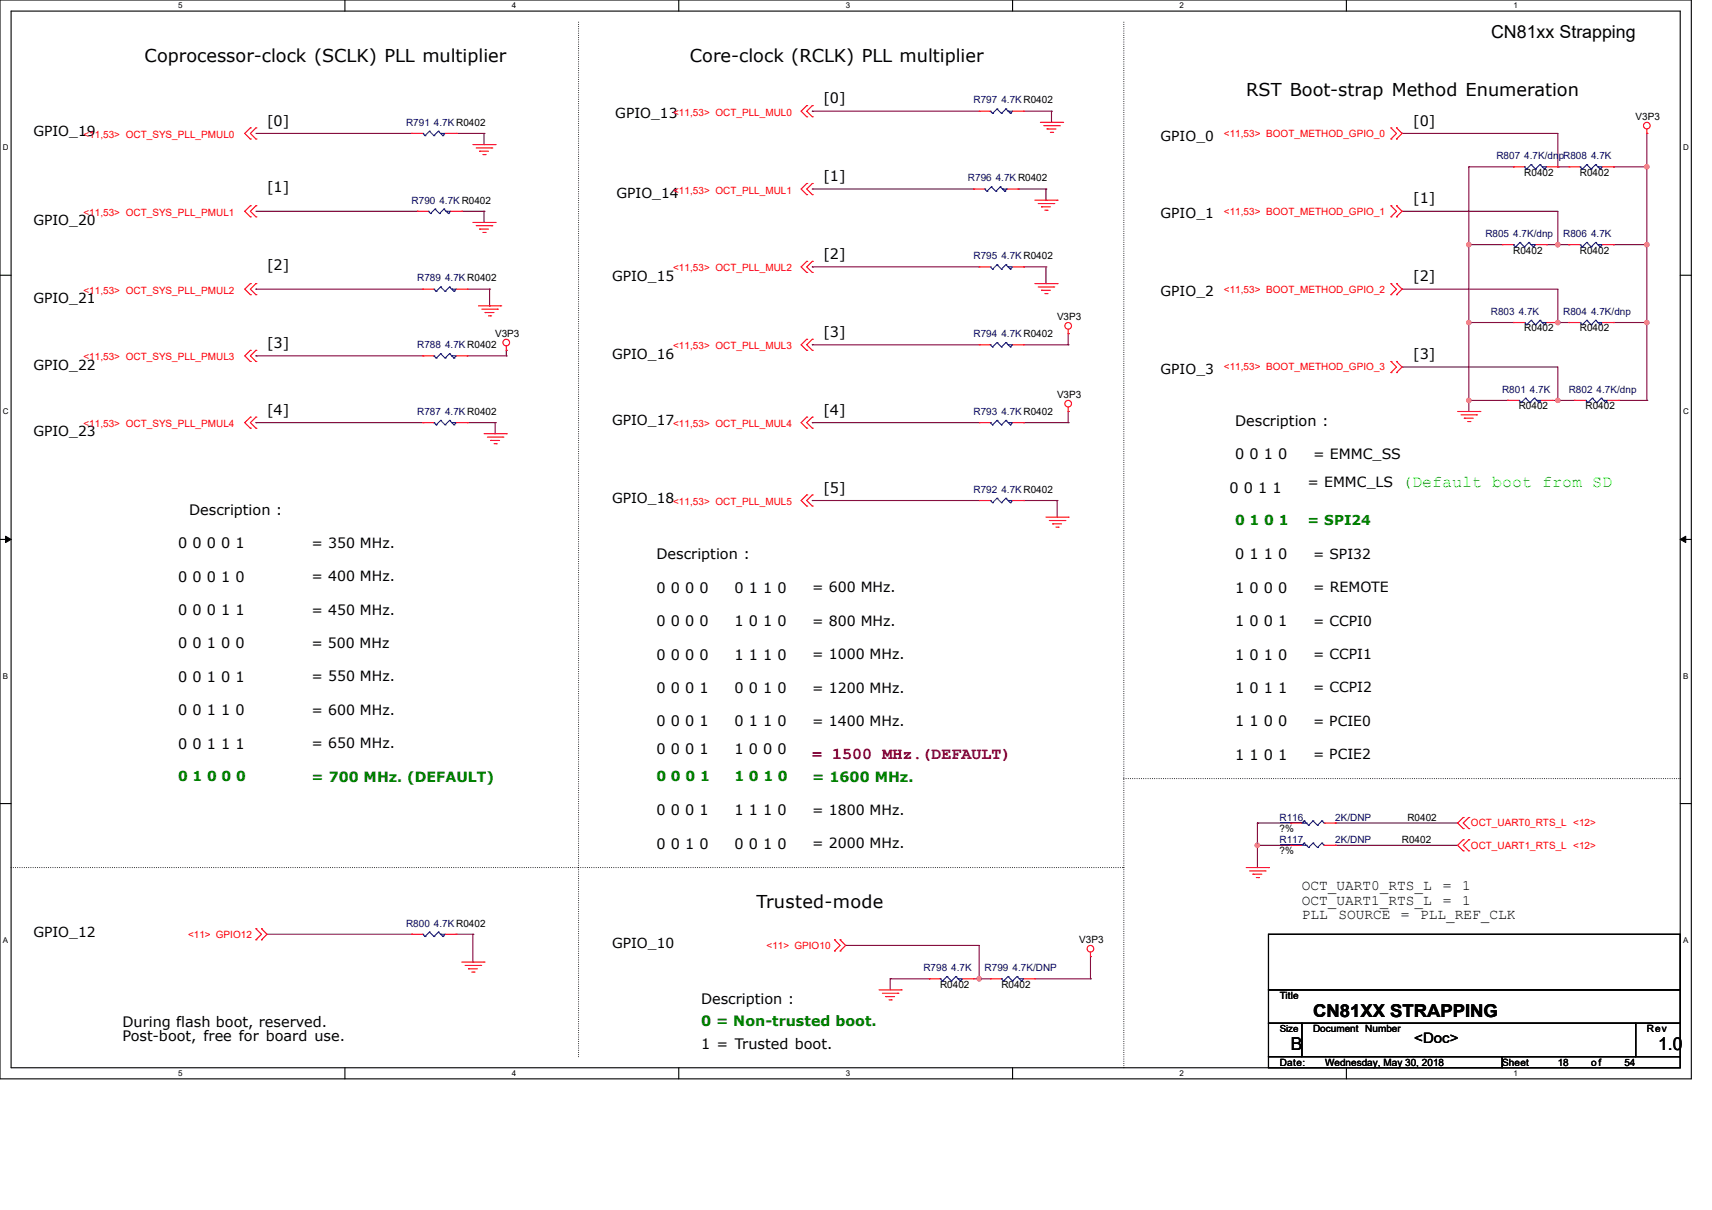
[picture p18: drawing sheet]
<svg xmlns="http://www.w3.org/2000/svg" width="297mm" height="210mm" viewBox="0 0 297 210" stroke-linecap="round" stroke-linejoin="round" font-family="sans-serif">
<defs><g id="words">
<g font-size="3.1">
<text x="25.1" y="10.8">Coprocessor-clock (SCLK) PLL multiplier</text>
<text x="119.7" y="10.8">Core-clock (RCLK) PLL multiplier</text>
<text x="258.7" y="6.6">CN81xx Strapping</text>
<text x="216.2" y="16.6">RST Boot-strap Method Enumeration</text>
<text x="131.3" y="157.5">Trusted-mode</text>
<text x="227.8" y="176.5">CN81XX STRAPPING</text>
<text x="223.9" y="182.3">B</text>
<text x="287.6" y="182.3">1.0</text>
</g>
<text font-size="2.9" fill="#0f0" x="243.2" y="84.4">(Default boot from SD</text>
<text font-size="2.9" fill="#800000" x="140.9" y="131.7">= 1500 MHz.(DEFAULT)</text>
<g font-size="2.5">
<text x="142.8" y="17.9">[0]</text>
<text x="46.3" y="21.8">[0]</text>
<text x="245.2" y="21.8">[0]</text>
<text x="46.3" y="33.4">[1]</text>
<text x="142.8" y="31.5">[1]</text>
<text x="245.2" y="35.3">[1]</text>
<text x="46.3" y="46.9">[2]</text>
<text x="142.8" y="45">[2]</text>
<text x="245.2" y="48.8">[2]</text>
<text x="142.8" y="58.5">[3]</text>
<text x="46.3" y="60.4">[3]</text>
<text x="245.2" y="62.3">[3]</text>
<text x="46.3" y="72">[4]</text>
<text x="142.8" y="72">[4]</text>
<text x="214.3" y="73.9">Description :</text>
<text x="214.3" y="79.7">0 0 1 0</text>
<text x="227.8" y="79.7">= EMMC_SS</text>
<text x="32.8" y="89.4">Description :</text>
<text x="142.8" y="85.5">[5]</text>
<text x="213.3" y="85.5">0 0 1 1</text>
<text x="30.9" y="95.2">0 0 0 0 1</text>
<text x="30.9" y="101">0 0 0 1 0</text>
<text x="113.9" y="97.1">Description :</text>
<text x="214.3" y="97.1">0 1 1 0</text>
<text x="30.9" y="106.7">0 0 0 1 1</text>
<text x="113.9" y="102.9">0 0 0 0</text>
<text x="127.4" y="102.9">0 1 1 0</text>
<text x="214.3" y="102.9">1 0 0 0</text>
<text x="30.9" y="112.5">0 0 1 0 0</text>
<text x="113.9" y="108.7">0 0 0 0</text>
<text x="127.4" y="108.7">1 0 1 0</text>
<text x="214.3" y="108.7">1 0 0 1</text>
<text x="30.9" y="118.3">0 0 1 0 1</text>
<text x="113.9" y="114.5">0 0 0 0</text>
<text x="127.4" y="114.5">1 1 1 0</text>
<text x="214.3" y="114.5">1 0 1 0</text>
<text x="30.9" y="124.1">0 0 1 1 0</text>
<text x="113.9" y="120.3">0 0 0 1</text>
<text x="127.4" y="120.3">0 0 1 0</text>
<text x="214.3" y="120.3">1 0 1 1</text>
<text x="30.9" y="129.9">0 0 1 1 1</text>
<text x="113.9" y="126">0 0 0 1</text>
<text x="113.9" y="130.9">0 0 0 1</text>
<text x="127.4" y="126">0 1 1 0</text>
<text x="127.4" y="130.9">1 0 0 0</text>
<text x="214.3" y="126">1 1 0 0</text>
<text x="214.3" y="131.8">1 1 0 1</text>
<text x="113.9" y="141.5">0 0 0 1</text>
<text x="127.4" y="141.5">1 1 1 0</text>
<text x="113.9" y="147.3">0 0 1 0</text>
<text x="127.4" y="147.3">0 0 1 0</text>
<text x="225.9" y="154.5">OCT_UART0_RTS_L</text>
<text x="250.3" y="154.5">=</text>
<text x="253.7" y="154.5">1</text>
<text x="225.9" y="157">OCT_UART1_RTS_L</text>
<text x="225.9" y="159.5">PLL</text>
<text x="232.2" y="159.5">SOURCE</text>
<text x="243" y="159.5">=</text>
<text x="246.4" y="159.5">PLL_REF_CLK</text>
<text x="250.3" y="157">=</text>
<text x="253.7" y="157">1</text>
<text x="21.2" y="178.2">During flash boot, reserved.</text>
<text x="121.6" y="174.3">Description :</text>
<text x="21.2" y="180.7">Post-boot, free for board use.</text>
<text x="121.6" y="182">1 = Trusted boot.</text>
<text x="245.3" y="181">&lt;Doc&gt;</text>
</g>
<g font-size="2.5" fill="#008000">
<text x="140.9" y="135.6">= 1600 MHz.</text>
<text x="121.6" y="178.1">0 = Non-trusted boot.</text>
</g>
<g font-size="2.4">
<text x="5.8" y="23.6">GPIO_19</text>
<text x="106.7" y="20.5">GPIO_13</text>
<text x="201.3" y="24.4">GPIO_0</text>
<text x="106.9" y="34.4">GPIO_14</text>
<text x="5.8" y="39.1">GPIO_20</text>
<text x="201.3" y="37.9">GPIO_1</text>
<text x="5.8" y="52.6">GPIO_21</text>
<text x="106.2" y="48.7">GPIO_15</text>
<text x="201.3" y="51.4">GPIO_2</text>
<text x="5.8" y="64.2">GPIO_22</text>
<text x="106.2" y="62.2">GPIO_16</text>
<text x="201.3" y="64.9">GPIO_3</text>
<text x="5.8" y="75.8">GPIO_23</text>
<text x="106.2" y="73.8">GPIO_17</text>
<text x="106.2" y="87.3">GPIO_18</text>
<text x="226.8" y="84.5">= EMMC_LS</text>
<text x="54" y="95.1">= 350 MHz.</text>
<text x="54" y="100.9">= 400 MHz.</text>
<text x="227.8" y="97">= SPI32</text>
<text x="54" y="106.7">= 450 MHz.</text>
<text x="140.9" y="102.8">= 600 MHz.</text>
<text x="227.8" y="102.8">= REMOTE</text>
<text x="54.1" y="112.5">= 500 MHz</text>
<text x="140.9" y="108.6">= 800 MHz.</text>
<text x="227.8" y="108.6">= CCPI0</text>
<text x="54" y="118.3">= 550 MHz.</text>
<text x="140.9" y="114.4">= 1000 MHz.</text>
<text x="227.8" y="114.4">= CCPI1</text>
<text x="54" y="124.1">= 600 MHz.</text>
<text x="140.9" y="126">= 1400 MHz.</text>
<text x="140.9" y="120.2">= 1200 MHz.</text>
<text x="227.8" y="120.2">= CCPI2</text>
<text x="227.8" y="126">= PCIE0</text>
<text x="54" y="129.8">= 650 MHz.</text>
<text x="227.8" y="131.8">= PCIE2</text>
<text x="140.9" y="141.4">= 1800 MHz.</text>
<text x="140.9" y="147.2">= 2000 MHz.</text>
<text x="5.8" y="162.6">GPIO_12</text>
<text x="106.2" y="164.5">GPIO_10</text>
</g>
<g font-size="2.4" fill="#008000">
<text x="214.3" y="91.2">0 1 0 1</text>
<text x="226.8" y="91.2">= SPI24</text>
<text x="30.9" y="135.6">0 1 0 0 0</text>
<text x="54" y="135.6">= 700 MHz. (DEFAULT)</text>
<text x="113.9" y="135.6">0 0 0 1</text>
<text x="127.4" y="135.6">1 0 1 0</text>
</g>
<g font-size="1.7" fill="#000080">
<text x="168.9" y="18">R797</text>
<text x="173.7" y="18">4.7KR0402</text>
<text x="70.4" y="21.8">R791</text>
<text x="75.3" y="21.8">4.7K R0402</text>
<text x="259.6" y="27.6">R807</text>
<text x="264.4" y="27.6">4.7K/dnpR808</text>
<text x="276" y="27.6">4.7K</text>
<text x="71.4" y="35.3">R790</text>
<text x="76.2" y="35.3">4.7K R0402</text>
<text x="167.9" y="31.5">R796</text>
<text x="172.7" y="31.5">4.7K R0402</text>
<text x="257.7" y="41.1">R805</text>
<text x="262.5" y="41.1">4.7K/dnp</text>
<text x="271.2" y="41.1">R806</text>
<text x="276" y="41.1">4.7K</text>
<text x="168.9" y="45">R795</text>
<text x="173.7" y="45">4.7KR0402</text>
<text x="72.4" y="48.8">R789</text>
<text x="77.2" y="48.8">4.7KR0402</text>
<text x="168.9" y="58.5">R794</text>
<text x="173.7" y="58.5">4.7KR0402</text>
<text x="258.6" y="54.6">R803</text>
<text x="263.5" y="54.6">4.7K</text>
<text x="271.2" y="54.6">R804</text>
<text x="276" y="54.6">4.7K/dnp</text>
<text x="72.4" y="60.4">R788</text>
<text x="77.2" y="60.4">4.7KR0402</text>
<text x="260.6" y="68.1">R801</text>
<text x="265.4" y="68.1">4.7K</text>
<text x="272.2" y="68.1">R802</text>
<text x="277" y="68.1">4.7K/dnp</text>
<text x="72.4" y="72">R787</text>
<text x="77.2" y="72">4.7KR0402</text>
<text x="168.9" y="72">R793</text>
<text x="173.7" y="72">4.7KR0402</text>
<text x="168.9" y="85.5">R792</text>
<text x="173.7" y="85.5">4.7KR0402</text>
<text x="222" y="142.5">R116</text>
<text x="231.6" y="142.5">2K/DNP</text>
<text x="222" y="146.3">R117</text>
<text x="231.6" y="146.3">2K/DNP</text>
<text x="70.4" y="160.8">R800</text>
<text x="75.3" y="160.8">4.7K R0402</text>
<text x="160.2" y="168.5">R798</text>
<text x="165" y="168.5">4.7K</text>
<text x="170.8" y="168.5">R799</text>
<text x="175.6" y="168.5">4.7K/DNP</text>
</g>
<g font-size="1.7" fill="#f00">
<text x="14.5" y="23.9">&lt;11,53&gt; OCT_SYS_PLL_PMUL0</text>
<text x="116.8" y="20.1">&lt;11,53&gt; OCT_PLL_MUL0</text>
<text x="212.3" y="23.7">&lt;11,53&gt; BOOT_METHOD_GPIO_0</text>
<text x="116.8" y="33.6">&lt;11,53&gt; OCT_PLL_MUL1</text>
<text x="14.5" y="37.5">&lt;11,53&gt; OCT_SYS_PLL_PMUL1</text>
<text x="212.3" y="37.3">&lt;11,53&gt; BOOT_METHOD_GPIO_1</text>
<text x="116.8" y="47.1">&lt;11,53&gt; OCT_PLL_MUL2</text>
<text x="14.5" y="51">&lt;11,53&gt; OCT_SYS_PLL_PMUL2</text>
<text x="212.3" y="50.8">&lt;11,53&gt; BOOT_METHOD_GPIO_2</text>
<text x="14.5" y="62.5">&lt;11,53&gt; OCT_SYS_PLL_PMUL3</text>
<text x="116.8" y="60.6">&lt;11,53&gt; OCT_PLL_MUL3</text>
<text x="212.3" y="64.3">&lt;11,53&gt; BOOT_METHOD_GPIO_3</text>
<text x="14.5" y="74.1">&lt;11,53&gt; OCT_SYS_PLL_PMUL4</text>
<text x="116.8" y="74.1">&lt;11,53&gt; OCT_PLL_MUL4</text>
<text x="116.8" y="87.7">&lt;11,53&gt; OCT_PLL_MUL5</text>
<text x="255.2" y="143.4">OCT_UART0_RTS_L &lt;12&gt;</text>
<text x="255.2" y="147.3">OCT_UART1_RTS_L &lt;12&gt;</text>
<text x="32.6" y="162.7">&lt;11&gt; GPIO12</text>
<text x="133" y="164.7">&lt;11&gt; GPIO10</text>
</g>
<g font-size="1.7">
<text x="283.7" y="20.9">V3P3</text>
<text x="264.4" y="30.5">R0402</text>
<text x="274.1" y="30.5">R0402</text>
<text x="262.5" y="44">R0402</text>
<text x="274.1" y="44">R0402</text>
<text x="85.9" y="58.5">V3P3</text>
<text x="183.4" y="55.6">V3P3</text>
<text x="264.4" y="57.5">R0402</text>
<text x="274.1" y="57.5">R0402</text>
<text x="183.4" y="69.1">V3P3</text>
<text x="263.5" y="71">R0402</text>
<text x="275.1" y="71">R0402</text>
<text x="244.2" y="142.5">R0402</text>
<text x="222" y="144.4">?%</text>
<text x="222" y="148.3">?%</text>
<text x="243.2" y="146.3">R0402</text>
<text x="187.2" y="163.7">V3P3</text>
<text x="163.1" y="171.4">R0402</text>
<text x="173.7" y="171.4">R0402</text>
<text x="222" y="173.4">Title</text>
<text x="222" y="179.1">Size</text>
<text x="227.8" y="179.1">Document Number</text>
<text x="285.7" y="179.1">Rev</text>
<text x="222" y="184.9">Date:</text>
<text x="229.9" y="184.9">Wednesday, May 30, 2018</text>
<text x="260.6" y="184.9">Sheet</text>
<text x="270.2" y="184.9">18</text>
<text x="276" y="184.9">of</text>
<text x="281.8" y="184.9">54</text>
</g>
<g font-size="1.4">
<text x="30.9" y="1.4">5</text>
<text x="88.8" y="1.4">4</text>
<text x="146.7" y="1.4">3</text>
<text x="204.6" y="1.4">2</text>
<text x="262.6" y="1.4">1</text>
<text x=".5" y="26.1">D</text>
<text x="292" y="26.1">D</text>
<text x=".5" y="71.9">C</text>
<text x="292" y="71.9">C</text>
<text x=".5" y="117.8">B</text>
<text x="292" y="117.8">B</text>
<text x=".5" y="163.6">A</text>
<text x="292" y="163.6">A</text>
<text x="30.9" y="186.7">5</text>
<text x="88.8" y="186.7">4</text>
<text x="146.7" y="186.7">3</text>
<text x="204.6" y="186.7">2</text>
<text x="262.6" y="186.7">1</text>
</g>
</g></defs>
<path d="M0 0h293.4v187.2h-293.4zM1.9 1.9h289.6v183.4h-289.6z" fill="none" stroke="#000" stroke-width=".19"/>
<g fill="#fff">
<path d="M30.9 .2h.7v1.5h-.7z"/>
<path d="M30.9 185.5h.7v1.5h-.7z"/>
</g>
<path d="M59.8 0v1.9M59.8 185.3v1.9" fill="none" stroke="#000" stroke-width=".19"/>
<g fill="#fff">
<path d="M88.8 .2h.8v1.5h-.8z"/>
<path d="M88.8 185.5h.8v1.5h-.8z"/>
</g>
<path d="M117.8 0v1.9M117.8 185.3v1.9" fill="none" stroke="#000" stroke-width=".19"/>
<g fill="#fff">
<path d="M146.7 .2h.8v1.5h-.8z"/>
<path d="M146.7 185.5h.8v1.5h-.8z"/>
</g>
<path d="M175.7 0v1.9M175.7 185.3v1.9" fill="none" stroke="#000" stroke-width=".19"/>
<g fill="#fff">
<path d="M204.6 .2h.8v1.5h-.8z"/>
<path d="M204.6 185.5h.8v1.5h-.8z"/>
</g>
<path d="M233.6 0v1.9M233.6 185.3v1.9" fill="none" stroke="#000" stroke-width=".19"/>
<g fill="#fff">
<path d="M262.5 .2h.8v1.5h-.8z"/>
<path d="M262.5 185.5h.8v1.5h-.8z"/>
<path d="M.5 24.8h1v1.6h-1z"/>
<path d="M292 24.8h1v1.6h-1z"/>
<path d="M.5 70.7h1v1.5h-1z"/>
<path d="M292 70.7h1v1.5h-1z"/>
</g>
<path d="M0 47.8h1.9M291.5 47.8h1.9" fill="none" stroke="#000" stroke-width=".19"/>
<g fill="#fff">
<path d="M.5 116.5h.9v1.6h-.9z"/>
<path d="M292 116.5h.9v1.6h-.9z"/>
</g>
<path d="M0 93.6h1.9M291.5 93.6h1.9" fill="none" stroke="#000" stroke-width=".19"/>
<path d="M1 93.1l.9 .5-.9 .6zM291.5 93.6l.9-.5v1.1z" fill="#000" stroke="#000" stroke-width=".17"/>
<g fill="#fff">
<path d="M.5 162.4h.9v1.5h-.9z"/>
<path d="M292 162.4h.9v1.5h-.9z"/>
</g>
<path d="M0 139.5h1.9M291.5 139.5h1.9M220.1 162.1h71.4v9.7h-71.4zM220.1 171.8h71.4v5.8h-71.4zM220.1 177.6h5.7v5.8h-5.7zM225.8 177.6h58v5.8h-58zM283.8 177.6h7.7v5.8h-7.7zM220.1 183.4h40.5v1.9h-40.5zM260.6 183.4h30.9v1.9h-30.9z" fill="none" stroke="#000" stroke-width=".19"/>
<path d="M100.4 3.9v179.5M195 3.9v181.4M195 135.1h96.5M291.5 135.1h.1M1.9 150.6h98.5M100.4 150.6h94.6M100.4 150.6h.1M195 150.6h.1M100.4 183.4h.1M195 185.3h.1" fill="none" stroke="#000" stroke-width=".19" stroke-dasharray="0 .4"/>
<g fill="none" stroke="#800040" stroke-width=".19">
<path d="M140.9 19.3h.1M140.9 19.3h29M177.6 19.3h4.8M182.4 19.3h.1M182.4 19.3v1.9M44.4 23.2h27M44.4 36.7h28M71.4 23.2h.1M72.4 36.7h.1M79.1 23.2h4.9M80.1 36.7h3.9M84 38.6h.1"/>
<path d="M84 36.7h.1M84 23.2h.1M84 25.1h.1M84 23.2v1.9M84 36.7v1.9M140.9 32.8h.1M140.9 32.8h28M176.6 32.8h4.9M181.5 32.8h.1M181.5 34.7h.1M181.5 32.8v1.9M182.4 21.2h.1"/>
<path d="M243.2 23.2h.1M243.2 36.7h.1M243.2 23.2h27.1v5.8M243.2 36.7h27.1v5.8M254.8 29h.1M254.8 29v42.4M254.8 29h7.7M262.5 29h.1M270.3 29h.1M270.3 29h1.9M279.9 29h.1M279.9 29h5.8"/>
<path d="M285.7 23.2h.1M285.7 29h.1M285.7 23.2v46.3M44.4 50.2h.1M44.4 50.2h29M81.1 50.2h3.8M84.9 50.2h.1M84.9 53.1h.1M84.9 50.2v2.9M140.9 46.3h.1M140.9 59.8h.1M140.9 46.3h29"/>
<path d="M140.9 59.8h29M177.6 46.3h3.9M177.6 59.8h7.7M181.5 46.3h.1M181.5 49.2h.1M181.5 46.3v2.9M185.3 59.8h.1M185.3 57.9h.1M185.3 57.9v1.9M243.2 50.2h.1M243.2 50.2h27.1v5.8M254.8 42.5h.1"/>
<path d="M254.8 56h.1M254.8 42.5h5.8M254.8 56h7.7M262.5 56h.1M268.3 42.5h3.9M269.3 56h2.9M270.3 42.5h.1M270.3 56h.1M272.2 56h.1M272.2 42.5h.1M279.9 42.5h.1M279.9 56h.1"/>
<path d="M279.9 42.5h5.8M279.9 56h5.8M285.7 42.5h.1M285.7 56h.1M44.4 61.8h.1M44.4 73.4h.1M44.4 61.8h29M44.4 73.4h29M81.1 61.8h6.7M81.1 73.4h4.8M85.9 73.4h.1M85.9 73.4v1.9"/>
<path d="M87.8 60.8h.1M87.8 61.8h.1M87.8 60.8v1M140.9 73.4h.1M140.9 73.4h29M177.6 73.4h7.7M185.3 73.4h.1M185.3 71.4h.1M185.3 71.4v2M243.2 63.7h.1M243.2 63.7h27.1v5.8M254.8 69.5h.1"/>
<path d="M254.8 69.5h6.8M261.6 69.5h.1M269.3 69.5h3.8M270.3 69.5h.1M273.1 69.5h.1M280.9 69.5h4.8M285.7 69.5h.1M140.9 86.9h.1M140.9 86.9h29M177.6 86.9h.1M177.6 86.9h5.8M183.4 86.9h.1"/>
<path d="M183.4 86.9v2.9M218.1 142.8h.1M218.1 146.7h.1M218.1 142.8h5.8M218.1 146.7h5.8M218.1 142.8v7.8M231.6 142.8h.1M231.6 146.7h.1M231.6 142.8h21.3M231.6 146.7h21.3M46.3 162.1h25.1M71.4 162.1h.1"/>
<path d="M79.1 162.1h2.9M82 167h.1M82 162.1h.1M82 162.1v4.9M146.7 164.1h.1M146.7 164.1h23.2v5.8M154.4 169.9h.1M154.4 169.9v1.9M154.4 169.9h6.8M161.2 169.9h.1M168.9 169.9h2.9M169.9 169.9h.1"/>
<path d="M179.5 169.9h9.7M189.2 166h.1M189.2 169.9h.1M189.2 166v3.9"/>
</g>
<g fill="#f0f" stroke="#f0f" stroke-width=".19">
<circle cx="285.7" cy="28.9" r=".38"/>
<circle cx="254.8" cy="56" r=".38"/>
<circle cx="254.8" cy="42.5" r=".38"/>
<circle cx="270.2" cy="42.5" r=".38"/>
<circle cx="285.7" cy="56" r=".38"/>
<circle cx="285.7" cy="42.5" r=".38"/>
<circle cx="270.2" cy="56" r=".38"/>
<circle cx="254.8" cy="69.5" r=".38"/>
<circle cx="169.9" cy="169.9" r=".38"/>
<circle cx="218.1" cy="146.7" r=".38"/>
<circle cx="270.2" cy="69.5" r=".38"/>
</g>
<g fill="none" stroke="#f00" stroke-width=".19">
<path d="M140 18.3h.1M140 18.3l-1 1 1 1M140.9 18.3h.1M140.9 18.3l-.9 1 .9 1M169.9 19.3h.1M169.9 19.3h1.9M175.7 19.3h1.9M177.6 19.3h.1M43.4 22.2h.1M43.4 24.1h.1M43.4 35.7h.1M43.4 37.6h.1"/>
<path d="M43.4 22.2l-.9 1 .9 .9M43.4 35.7l-.9 1 .9 .9M44.4 22.2h.1M44.4 24.1h.1M44.4 35.7h.1M44.4 37.6h.1M44.4 22.2l-1 1 1 .9M44.4 35.7l-1 1 1 .9M71.4 23.2h.1M71.4 23.2h2M72.4 36.7h.1M72.4 36.7h1.9"/>
<path d="M77.2 23.2h1.9M78.2 36.7h1.9M79.1 23.2h.1M80.1 36.7h.1M82 38.6h3.9M82 25.1h3.9M82.6 39.2h2.7M82.6 25.7h2.7M83.2 39.8h.1M83.2 26.2h.1M83.2 39.8h1.5M83.2 26.2h1.5"/>
<path d="M83.8 26.8h.4M84.2 26.8h.1M85.3 39.2h.1M85.3 25.7h.1M85.9 38.6h.1M85.9 25.1h.1M140 20.3h.1M140 31.8h.1M140 33.8h.1M140 31.8l-1 1 1 1M140.9 20.3h.1M140.9 31.8h.1"/>
<path d="M140.9 33.8h.1M140.9 31.8l-.9 1 .9 1M168.9 32.8h.1M168.9 32.8h1.9M174.7 32.8h1.9M176.6 32.8h.1M179.5 34.7h3.9M180.1 35.3h2.7M180.5 21.2h3.9M180.7 35.9h.1M180.7 35.9h1.5M181.1 21.8h2.7"/>
<path d="M181.3 36.5h.3M181.6 22.4h.1M181.6 36.5h.1M181.6 22.4h1.6M182.2 23h.4M182.6 23h.1M182.8 35.3h.1M183.4 34.7h.1M183.8 21.8h.1M184.4 21.2h.1M241.3 22.2h.1M241.3 24.1h.1"/>
<path d="M241.3 35.7h.1M241.3 37.6h.1M241.3 22.2l1 1-1 .9M241.3 35.7l1 1-1 .9M242.3 24.1h.1M242.3 22.2h.1M242.3 37.6h.1M242.3 35.7h.1M242.3 22.2l.9 1-.9 .9M242.3 35.7l.9 1-.9 .9M262.5 29h.1M262.5 29h2"/>
<path d="M268.3 29h2M270.3 29h.1M272.2 29h.1M272.2 29h1.9M278 29h1.9M279.9 29h.1M285.7 23.2h.1M285.7 22.4v.8M43.4 49.2h.1M43.4 51.1h.1M43.4 49.2l-.9 1 .9 .9M44.4 49.2h.1"/>
<path d="M44.4 51.1h.1M44.4 49.2l-1 1 1 .9M73.4 50.2h.1M73.4 50.2h1.9M79.1 50.2h2M81.1 50.2h.1M83 53.1h3.9M83.6 53.7h2.7M83.8 40.3h.4M84.2 40.3h.1M84.2 54.2h.1M84.2 54.2h1.5"/>
<path d="M84.7 54.8h.4M85.1 54.8h.1M86.3 53.7h.1M86.9 53.1h.1M140 45.4h.1M140 47.3h.1M140 58.9h.1M140 45.4l-1 .9 1 1M140 58.9l-1 .9 1 1M140.9 45.4h.1M140.9 47.3h.1M140.9 58.9h.1"/>
<path d="M140.9 45.4l-.9 .9 .9 1M140.9 58.9l-.9 .9 .9 1M169.9 46.3h.1M169.9 59.8h.1M169.9 46.3h1.9M169.9 59.8h1.9M175.7 46.3h1.9M175.7 59.8h1.9M177.6 46.3h.1M177.6 59.8h.1M179.5 49.2h3.9M180.1 49.8h2.7"/>
<path d="M180.7 50.4h.1M180.7 50.4h1.5M181.3 51h.3M181.6 51h.1M182.8 49.8h.1M183.4 49.2h.1M185.3 57.9h.1M185.3 57.1v.8M241.3 49.2h.1M241.3 51.1h.1M241.3 49.2l1 1-1 .9M242.3 51.1h.1"/>
<path d="M242.3 49.2h.1M242.3 49.2l.9 1-.9 .9M260.6 42.5h.1M260.6 42.5h1.9M262.5 56h.1M262.5 56h2M266.4 42.5h1.9M268.3 42.5h.1M268.3 56h2M270.3 56h.1M272.2 42.5h.1M272.2 56h.1"/>
<path d="M272.2 56h1.9M272.2 42.5h1.9M278 56h1.9M278 42.5h1.9M279.9 42.5h.1M279.9 56h.1M43.4 60.8h.1M43.4 62.7h.1M43.4 72.4h.1M43.4 74.3h.1M43.4 60.8l-.9 1 .9 .9M43.4 72.4l-.9 1 .9 .9"/>
<path d="M44.4 60.8h.1M44.4 62.7h.1M44.4 72.4h.1M44.4 74.3h.1M44.4 60.8l-1 1 1 .9M44.4 72.4l-1 1 1 .9M73.4 73.4h.1M73.4 61.8h.1M73.4 73.4h1.9M73.4 61.8h1.9M79.1 73.4h2M79.1 61.8h2"/>
<path d="M81.1 73.4h.1M81.1 61.8h.1M84 75.3h3.8M84.6 75.9h2.6M85.1 76.4h.1M85.1 76.4h1.6M85.7 77h.4M86.1 77h.1M87.2 75.9h.1M87.8 60.8h.1M87.8 75.3h.1M87.8 60v.8"/>
<path d="M140 60.8h.1M140 72.4h.1M140 74.3h.1M140 72.4l-1 1 1 .9M140.9 60.8h.1M140.9 72.4h.1M140.9 74.3h.1M140.9 72.4l-.9 1 .9 .9M169.9 73.4h.1M169.9 73.4h1.9M175.7 73.4h1.9M177.6 73.4h.1"/>
<path d="M185.3 71.4h.1M185.3 70.6v.8M241.3 62.7h.1M241.3 64.7h.1M241.3 62.7l1 1-1 1M242.3 64.7h.1M242.3 62.7h.1M242.3 62.7l.9 1-.9 1M252.9 71.4h3.8M253.5 72h2.7M254 72.6h.1M254 72.6h1.6"/>
<path d="M254.6 73.2h.4M255 73.2h.1M256.2 72h.1M256.7 71.4h.1M261.6 69.5h.1M261.6 69.5h1.9M267.4 69.5h1.9M269.3 69.5h.1M273.1 69.5h.1M273.1 69.5h2M278.9 69.5h2M280.9 69.5h.1"/>
<path d="M140 85.9h.1M140 87.8h.1M140 85.9l-1 1 1 .9M140.9 85.9h.1M140.9 87.8h.1M140.9 85.9l-.9 1 .9 .9M169.9 86.9h.1M169.9 86.9h1.9M175.7 86.9h1.9M177.6 86.9h.1M181.5 89.8h3.8M182 90.3h2.7"/>
<path d="M182.6 90.9h.1M182.6 90.9h1.6M183.2 91.5h.4M183.6 91.5h.1M184.7 90.3h.1M185.3 89.8h.1M216.2 150.6h3.9M216.8 151.2h2.7M217.4 151.7h.1M217.4 151.7h1.5M217.9 152.3h.4M218.3 152.3h.1"/>
<path d="M219.5 151.2h.1M220.1 150.6h.1M223.9 142.8h.1M223.9 146.7h.1M223.9 142.8h1.9M223.9 146.7h1.9M229.7 142.8h1.9M229.7 146.7h1.9M231.6 142.8h.1M231.6 146.7h.1M253.8 141.9h.1M253.8 143.8h.1"/>
<path d="M253.8 145.7h.1M253.8 147.7h.1M253.8 141.9l-.9 .9 .9 1M253.8 145.7l-.9 1 .9 1M254.8 143.8h.1M254.8 141.9h.1M254.8 147.7h.1M254.8 145.7h.1M254.8 141.9l-1 .9 1 1M254.8 145.7l-1 1 1 1M44.4 161.2h.1M44.4 163.1h.1"/>
<path d="M44.4 161.2l1 .9-1 1M45.4 163.1h.1M45.4 161.2h.1M45.4 161.2l.9 .9-.9 1M71.4 162.1h.1M71.4 162.1h2M77.2 162.1h1.9M79.1 162.1h.1M80.1 167h3.9M80.7 167.6h2.7M81.3 168.1h.1M81.3 168.1h1.5"/>
<path d="M81.8 168.7h.4M82.2 168.7h.1M83.4 167.6h.1M84 167h.1M144.8 163.1h.1M144.8 165h.1M144.8 163.1l.9 1-.9 .9M145.7 165h.1M145.7 163.1h.1M145.7 163.1l1 1-1 .9M152.5 171.8h3.9M153.1 172.4h2.7"/>
<path d="M153.7 173h.1M153.7 173h1.5M154.2 173.5h.4M154.6 173.5h.1M155.8 172.4h.1M156.4 171.8h.1M161.2 169.9h.1M161.2 169.9h1.9M167 169.9h1.9M168.9 169.9h.1M171.8 169.9h.1M171.8 169.9h1.9"/>
<path d="M177.6 169.9h1.9M179.5 169.9h.1M189.2 166h.1M189.2 165.2v.8"/>
<circle cx="285.7" cy="21.8" r=".57"/>
<circle cx="87.8" cy="59.4" r=".57"/>
<circle cx="185.3" cy="56.6" r=".58"/>
<circle cx="185.3" cy="70.1" r=".57"/>
<circle cx="189.2" cy="164.7" r=".57"/>
</g>
<g fill="none" stroke="#00f" stroke-width=".19">
<path d="M171.8 19.3h.1M171.8 19.3l.4 .4M172.2 19.7h.1M173 18.9h.1M173 18.9l.7 .8M173 18.9l-.8 .8M173.7 19.7h.1M174.5 18.9h.1M174.5 18.9l.8 .8M174.5 18.9l-.8 .8M174.9 19.3h.1M174.9 19.3h.8l-.4 .4"/>
<path d="M175.3 19.7h.1M73.4 23.2h.1M73.4 23.2l.3 .3M73.7 23.5h.1M74.3 36.7h.1M74.3 36.7l.4 .4M74.5 22.8h.1M74.5 22.8l.8 .7M74.5 22.8l-.8 .7M74.7 37.1h.1M75.3 23.5h.1M75.5 36.3h.1"/>
<path d="M75.5 36.3l.7 .8M75.5 36.3l-.8 .8M76.1 22.8h.1M76.1 22.8l.7 .7M76.1 22.8l-.8 .7M76.2 37.1h.1M76.4 23.2h.1M76.4 23.2h.8l-.4 .3M76.8 23.5h.1M77 36.3h.1M77 36.3l.8 .8M77 36.3l-.8 .8"/>
<path d="M77.4 36.7h.1M77.4 36.7h.8l-.4 .4M77.8 37.1h.1M170.8 32.8h.1M170.8 32.8l.4 .4M171.2 33.2h.1M172 32.4h.1M172 32.4l.8 .8M172 32.4l-.8 .8M172.8 33.2h.1M173.5 32.4h.1M173.5 32.4l.8 .8"/>
<path d="M173.5 32.4l-.7 .8M173.9 32.8h.1M173.9 32.8h.8l-.4 .4M174.3 33.2h.1M264.5 29h.1M264.5 29l.3 .3M264.8 29.3h.1M265.6 28.6h.1M265.6 28.6l.8 .7M265.6 28.6l-.8 .7M266.4 29.3h.1M267.2 28.6h.1"/>
<path d="M267.2 28.6l.7 .7M267.2 28.6l-.8 .7M267.5 29h.1M267.5 29h.8l-.4 .3M267.9 29.3h.1M274.1 29h.1M274.1 29l.4 .3M274.5 29.3h.1M275.3 28.6h.1M275.3 28.6l.7 .7M275.3 28.6l-.8 .7M276 29.3h.1"/>
<path d="M276.8 28.6h.1M276.8 28.6l.8 .7M276.8 28.6l-.8 .7M277.2 29h.1M277.2 29h.8l-.4 .3M277.6 29.3h.1M75.3 50.2h.1M75.3 50.2l.4 .4M75.7 50.6h.1M76.4 49.8h.1M76.4 49.8l.8 .8M76.4 49.8l-.7 .8"/>
<path d="M77.2 50.6h.1M78 49.8h.1M78 49.8l.8 .8M78 49.8l-.8 .8M78.4 50.2h.1M78.4 50.2h.7l-.3 .4M78.8 50.6h.1M171.8 46.3h.1M171.8 59.8h.1M171.8 46.3l.4 .4M171.8 59.8l.4 .4M172.2 46.7h.1"/>
<path d="M173 45.9h.1M173 59.5h.1M173 45.9l.7 .8M173 45.9l-.8 .8M173 59.5l.7 .7M173 59.5l-.8 .7M173.7 46.7h.1M174.5 45.9h.1M174.5 59.5h.1M174.5 45.9l.8 .8M174.5 45.9l-.8 .8M174.5 59.5l.8 .7"/>
<path d="M174.5 59.5l-.8 .7M174.9 46.3h.1M174.9 59.8h.1M174.9 46.3h.8l-.4 .4M174.9 59.8h.8l-.4 .4M175.3 46.7h.1M262.5 42.5h.1M262.5 42.5l.4 .4M262.9 42.9h.1M263.7 42.1h.1M263.7 42.1l.8 .8M263.7 42.1l-.8 .8"/>
<path d="M264.5 56h.1M264.5 42.9h.1M264.5 56l.3 .4M264.8 56.4h.1M265.2 42.1h.1M265.2 42.1l.8 .8M265.2 42.1l-.7 .8M265.6 55.6h.1M265.6 42.5h.1M265.6 55.6l.8 .8M265.6 55.6l-.8 .8M265.6 42.5h.8l-.4 .4"/>
<path d="M266 42.9h.1M266.4 56.4h.1M267.2 55.6h.1M267.2 55.6l.7 .8M267.2 55.6l-.8 .8M267.5 56h.1M267.5 56h.8l-.4 .4M267.9 56.4h.1M274.1 42.5h.1M274.1 56h.1M274.1 42.5l.4 .4M274.1 56l.4 .4"/>
<path d="M274.5 42.9h.1M274.5 56.4h.1M275.3 42.1h.1M275.3 55.6h.1M275.3 42.1l.7 .8M275.3 42.1l-.8 .8M275.3 55.6l.7 .8M275.3 55.6l-.8 .8M276 42.9h.1M276 56.4h.1M276.8 42.1h.1M276.8 55.6h.1"/>
<path d="M276.8 42.1l.8 .8M276.8 42.1l-.8 .8M276.8 55.6l.8 .8M276.8 55.6l-.8 .8M277.2 42.5h.1M277.2 56h.1M277.2 56h.8l-.4 .4M277.2 42.5h.8l-.4 .4M277.6 42.9h.1M277.6 56.4h.1M75.3 73.4h.1M75.3 61.8h.1"/>
<path d="M75.3 73.4l.4 .3M75.3 61.8l.4 .4M75.7 73.7h.1M75.7 62.2h.1M76.4 73h.1M76.4 61.4h.1M76.4 73l.8 .7M76.4 73l-.7 .7M76.4 61.4l.8 .8M76.4 61.4l-.7 .8M77.2 73.7h.1M77.2 62.2h.1"/>
<path d="M78 73h.1M78 61.4h.1M78 73l.8 .7M78 73l-.8 .7M78 61.4l.8 .8M78 61.4l-.8 .8M78.4 73.4h.1M78.4 61.8h.1M78.4 73.4h.7l-.3 .3M78.4 61.8h.7l-.3 .4M78.8 73.7h.1M78.8 62.2h.1"/>
<path d="M171.8 73.4h.1M171.8 73.4l.4 .3M172.2 73.7h.1M172.2 60.2h.1M173 73h.1M173 73l.7 .7M173 73l-.8 .7M173.7 73.7h.1M173.7 60.2h.1M174.5 73h.1M174.5 73l.8 .7M174.5 73l-.8 .7"/>
<path d="M174.9 73.4h.1M174.9 73.4h.8l-.4 .3M175.3 73.7h.1M175.3 60.2h.1M263.5 69.5h.1M263.5 69.5l.4 .4M263.9 69.9h.1M264.7 69.1h.1M264.7 69.1l.7 .8M264.7 69.1l-.8 .8M265.4 69.9h.1M266.2 69.1h.1"/>
<path d="M266.2 69.1l.8 .8M266.2 69.1l-.8 .8M266.6 69.5h.1M266.6 69.5h.8l-.4 .4M267 69.9h.1M275.1 69.5h.1M275.1 69.5l.4 .4M275.5 69.9h.1M276.2 69.1h.1M276.2 69.1l.8 .8M276.2 69.1l-.7 .8M277 69.9h.1"/>
<path d="M277.8 69.1h.1M277.8 69.1l.8 .8M277.8 69.1l-.8 .8M278.2 69.5h.1M278.2 69.5h.7l-.3 .4M278.6 69.9h.1M171.8 86.9h.1M171.8 86.9l.4 .3M172.2 87.2h.1M173 86.5h.1M173 86.5l.7 .7M173 86.5l-.8 .7"/>
<path d="M173.7 87.2h.1M174.5 86.5h.1M174.5 86.5l.8 .7M174.5 86.5l-.8 .7M174.9 86.9h.1M174.9 86.9h.8l-.4 .3M175.3 87.2h.1M226.2 142.5h.1M226.2 146.3h.1M226.2 142.5l-.4 .3h.8M226.2 142.5l.8 .7M226.2 146.3l-.4 .4h.8"/>
<path d="M226.2 146.3l.8 .8M226.6 142.8h.1M226.6 146.7h.1M227 143.2h.1M227 147.1h.1M227.8 142.5h.1M227.8 146.3h.1M227.8 142.5l-.8 .7M227.8 142.5l.8 .7M227.8 146.3l-.8 .8M227.8 146.3l.8 .8M228.6 143.2h.1"/>
<path d="M228.6 147.1h.1M229.3 142.5h.1M229.3 146.3h.1M229.3 142.5l-.7 .7M229.3 142.5l.4 .3M229.3 146.3l-.7 .8M229.3 146.3l.4 .4M229.7 142.8h.1M229.7 146.7h.1M73.4 162.1h.1M73.4 162.1l.3 .4M73.7 162.5h.1"/>
<path d="M74.5 161.8h.1M74.5 161.8l.8 .7M74.5 161.8l-.8 .7M75.3 162.5h.1M76.1 161.8h.1M76.1 161.8l.7 .7M76.1 161.8l-.8 .7M76.4 162.1h.1M76.4 162.1h.8l-.4 .4M76.8 162.5h.1M163.1 169.9h.1M163.1 169.9l.4 .4"/>
<path d="M163.5 170.3h.1M164.3 169.5h.1M164.3 169.5l.7 .8M164.3 169.5l-.8 .8M165 170.3h.1M165.8 169.5h.1M165.8 169.5l.8 .8M165.8 169.5l-.8 .8M166.2 169.9h.1M166.2 169.9h.8l-.4 .4M166.6 170.3h.1M173.7 169.9h.1"/>
<path d="M173.7 169.9l.4 .4M174.1 170.3h.1M174.9 169.5h.1M174.9 169.5l.8 .8M174.9 169.5l-.8 .8M175.7 170.3h.1M176.4 169.5h.1M176.4 169.5l.8 .8M176.4 169.5l-.7 .8M176.8 169.9h.1M176.8 169.9h.8l-.4 .4M177.2 170.3h.1"/>
</g>
<path d="M222 142.7h4.1M222 146.6h4.1" fill="none" stroke="#000080" stroke-width=".17"/>
<use href="#words"/>
</svg>
